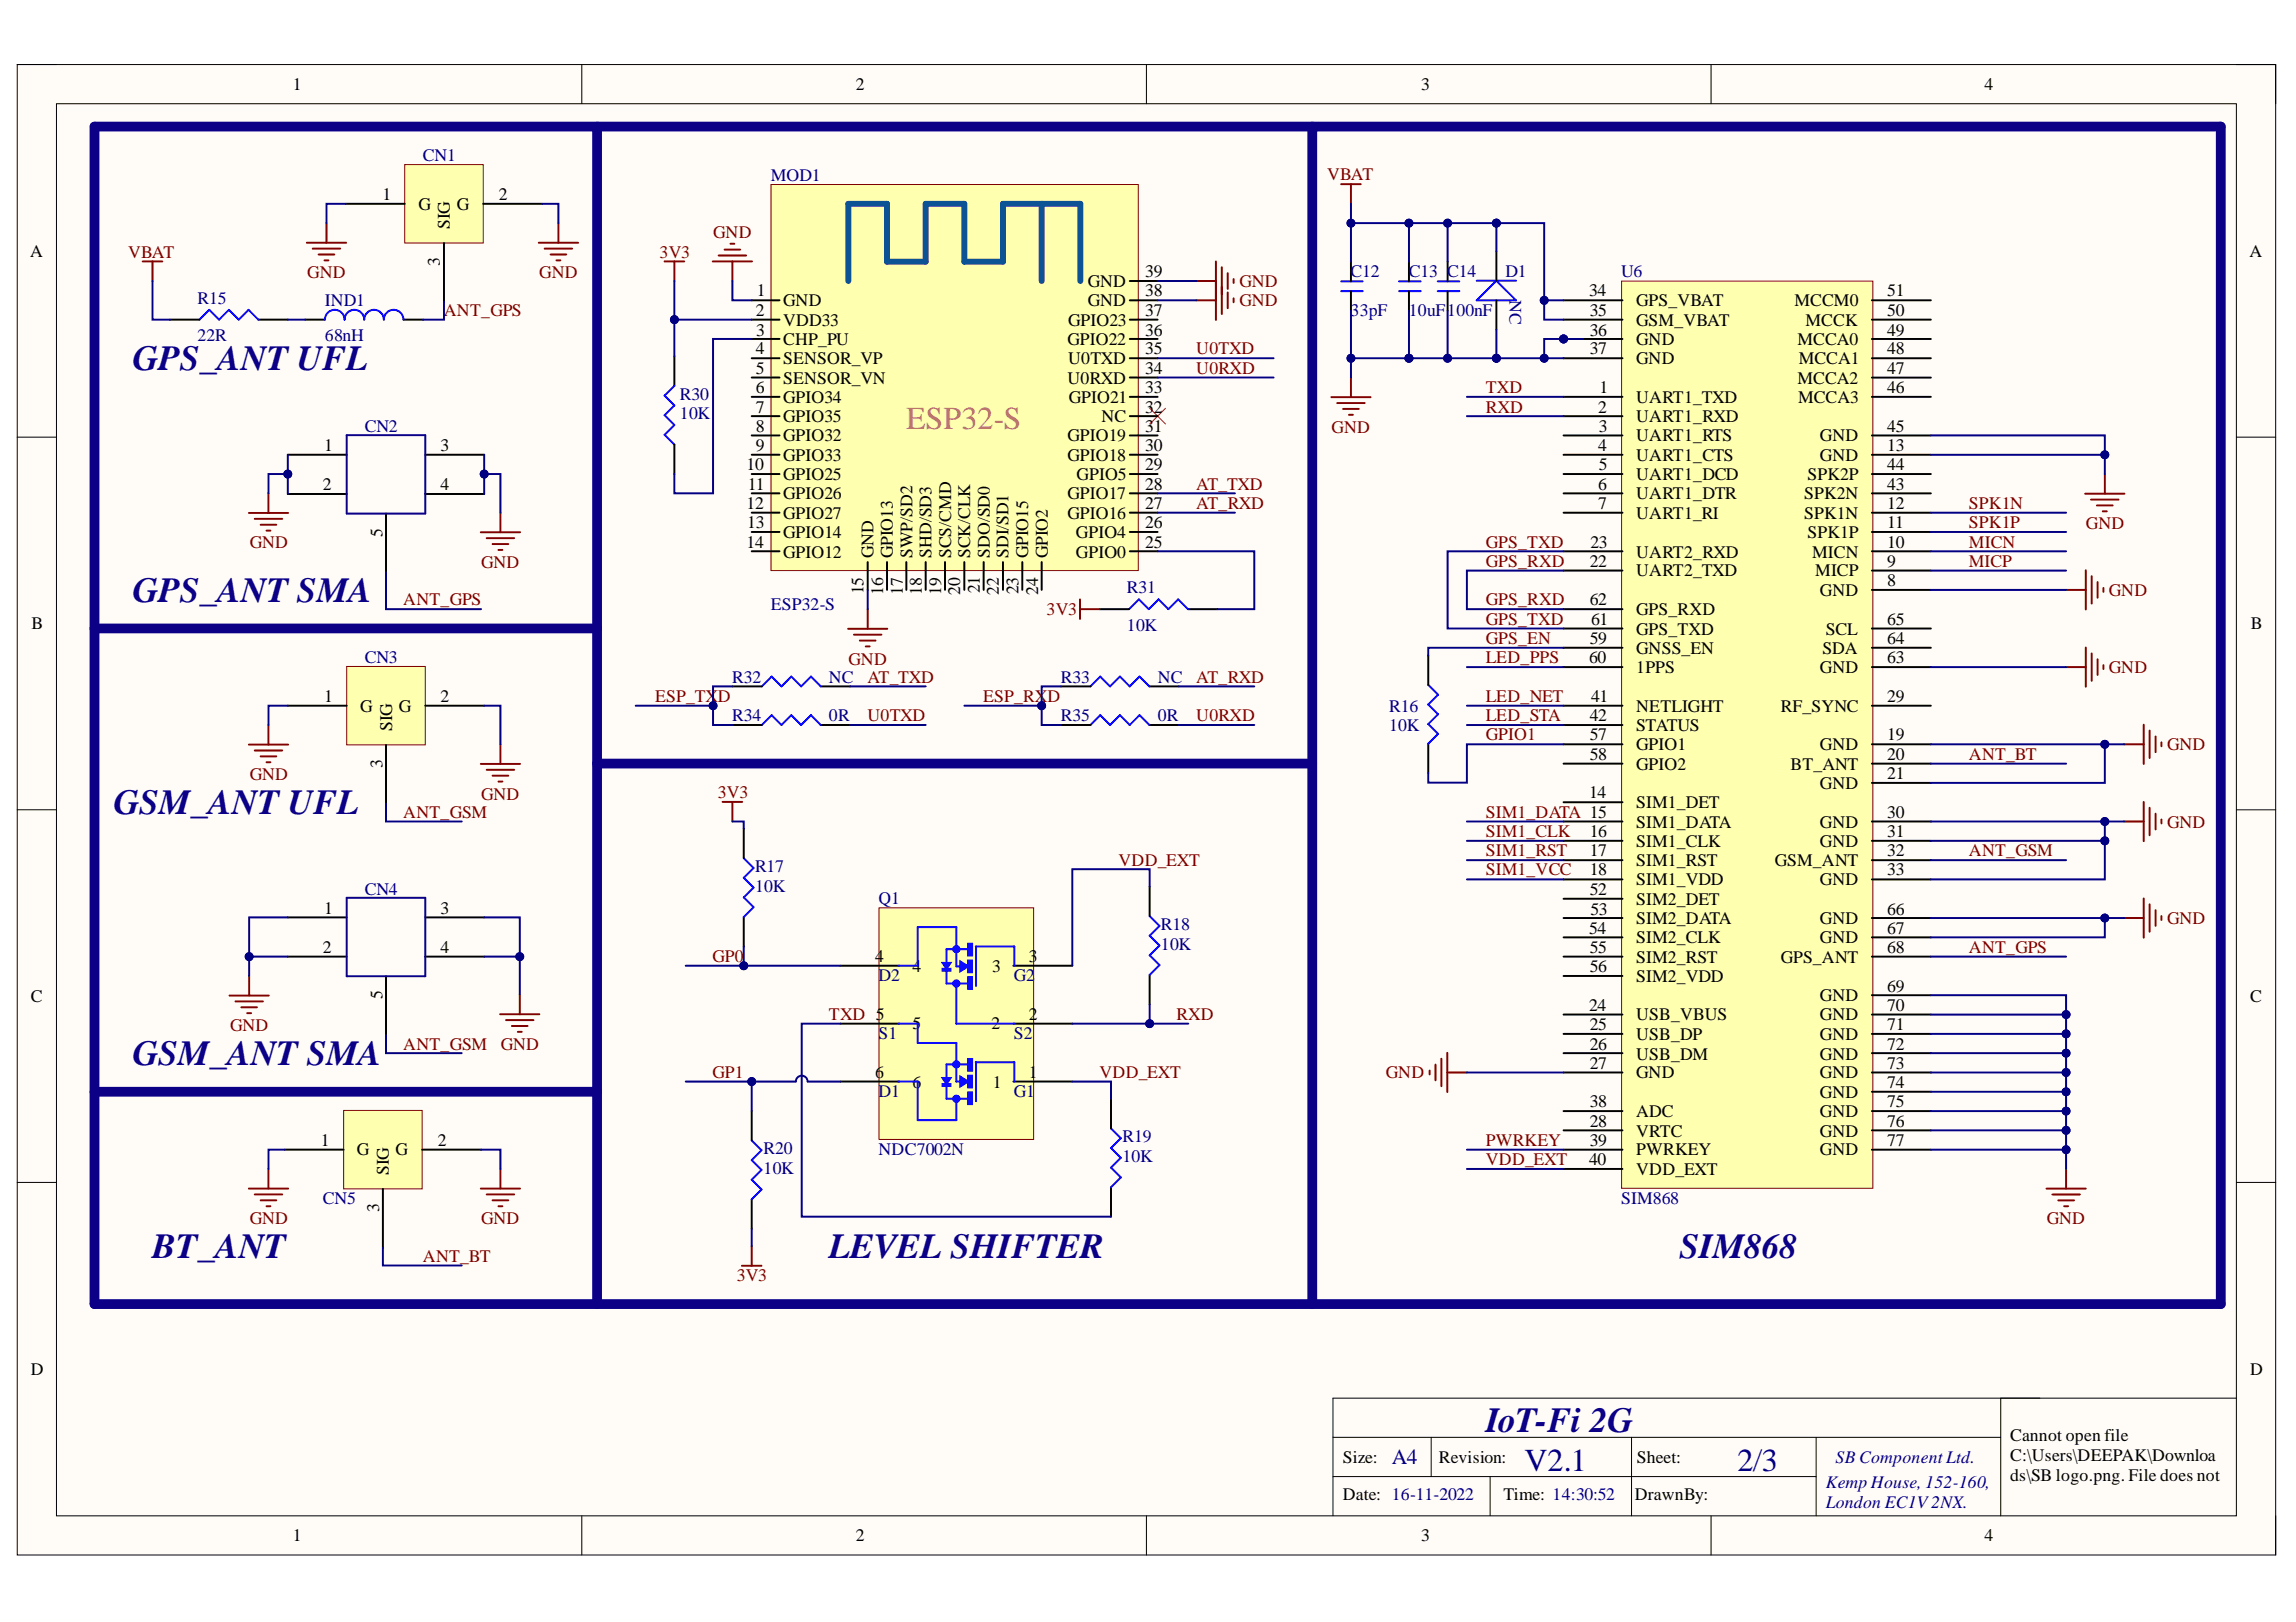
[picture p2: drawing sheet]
<svg xmlns="http://www.w3.org/2000/svg" width="297mm" height="210mm" viewBox="0 0 297 210" stroke-linecap="round" stroke-linejoin="round" font-family="sans-serif">
<defs><g id="words">
<g font-size="4.6" fill="#0c0087">
<text x="17.2" y="47.9">GPS_ANT UFL</text>
<text x="17.2" y="77.9">GPS_ANT SMA</text>
<text x="14.7" y="105.3">GSM_ANT UFL</text>
<text x="17.2" y="137.8">GSM_ANT SMA</text>
<text x="19.7" y="162.8">BT_ANT</text>
<text x="107.2" y="162.8">LEVEL SHIFTER</text>
<text x="217.3" y="162.8">SIM868</text>
<text x="192.2" y="185.3">IoT-Fi 2G</text>
</g>
<text font-size="4.1" fill="#e06666" x="117.2" y="55.5">ESP32-S</text>
<g font-size="4.1" fill="#000080">
<text x="197.2" y="190.3">V2.1</text>
<text x="224.8" y="190.3">2/3</text>
</g>
<text font-size="2.8" fill="#000080" x="180.1" y="189.5">A4</text>
<g font-size="2.3">
<text x="37.9" y="11.7">1</text>
<text x="110.7" y="11.7">2</text>
<text x="183.9" y="11.7">3</text>
<text x="256.8" y="11.7">4</text>
<text x="49.5" y="25.9">1</text>
<text x="54.1" y="27.2">G</text>
<text x="58.2" y="29.7" transform="rotate(-90 58.2 29.7)">SIG</text>
<text x="59.1" y="27.2">G</text>
<text x="64.5" y="25.9">2</text>
<text x="3.9" y="33.3">A</text>
<text x="56.9" y="34.5" transform="rotate(-90 56.9 34.5)">3</text>
<text x="148.2" y="35.9">39</text>
<text x="291" y="33.3">A</text>
<text x="97.8" y="40.9">2</text>
<text x="97.9" y="38.4">1</text>
<text x="101.3" y="39.6">GND</text>
<text x="140.7" y="39.6">GND</text>
<text x="140.7" y="37.2">GND</text>
<text x="148.2" y="40.9">37</text>
<text x="148.2" y="38.4">38</text>
<text x="205.6" y="38.4">34</text>
<text x="205.7" y="40.9">35</text>
<text x="211.7" y="39.6">GPS_VBAT</text>
<text x="232.1" y="39.6">MCCM0</text>
<text x="244.2" y="40.9">50</text>
<text x="244.2" y="38.4">51</text>
<text x="97.8" y="45.9">4</text>
<text x="97.8" y="43.4">3</text>
<text x="101.3" y="42.2">VDD33</text>
<text x="101.3" y="44.7">CHP_PU</text>
<text x="101.3" y="47.1">SENSOR_VP</text>
<text x="138.1" y="44.7">GPIO22</text>
<text x="138.2" y="47.1">U0TXD</text>
<text x="138.2" y="42.2">GPIO23</text>
<text x="148.2" y="45.9">35</text>
<text x="148.2" y="43.4">36</text>
<text x="205.7" y="43.4">36</text>
<text x="205.7" y="45.9">37</text>
<text x="211.7" y="42.2">GSM_VBAT</text>
<text x="211.7" y="44.7">GND</text>
<text x="211.7" y="47.1">GND</text>
<text x="232.6" y="44.7">MCCA0</text>
<text x="232.7" y="47.1">MCCA1</text>
<text x="233.6" y="42.2">MCCK</text>
<text x="244.2" y="45.9">48</text>
<text x="244.2" y="43.4">49</text>
<text x="97.8" y="48.4">5</text>
<text x="97.8" y="50.9">6</text>
<text x="97.8" y="53.4">7</text>
<text x="101.3" y="49.7">SENSOR_VN</text>
<text x="101.3" y="52.1">GPIO34</text>
<text x="138.1" y="49.7">U0RXD</text>
<text x="138.3" y="52.1">GPIO21</text>
<text x="148.2" y="53.4">32</text>
<text x="148.2" y="50.9">33</text>
<text x="148.2" y="48.4">34</text>
<text x="206.8" y="53.4">2</text>
<text x="206.9" y="50.9">1</text>
<text x="211.7" y="52.1">UART1_TXD</text>
<text x="232.6" y="49.7">MCCA2</text>
<text x="232.7" y="52.1">MCCA3</text>
<text x="244.2" y="50.9">46</text>
<text x="244.2" y="48.4">47</text>
<text x="41.9" y="58.4">1</text>
<text x="57" y="58.4">3</text>
<text x="97.8" y="55.8">8</text>
<text x="97.8" y="58.4">9</text>
<text x="101.3" y="54.7">GPIO35</text>
<text x="101.3" y="57.1">GPIO32</text>
<text x="101.3" y="59.6">GPIO33</text>
<text x="138.1" y="59.6">GPIO18</text>
<text x="138.1" y="57.1">GPIO19</text>
<text x="142.5" y="54.7">NC</text>
<text x="148.2" y="58.4">30</text>
<text x="148.2" y="55.8">31</text>
<text x="206.8" y="58.4">4</text>
<text x="206.9" y="55.8">3</text>
<text x="211.7" y="54.7">UART1_RXD</text>
<text x="211.7" y="57.1">UART1_RTS</text>
<text x="211.7" y="59.6">UART1_CTS</text>
<text x="235.4" y="57.1">GND</text>
<text x="235.4" y="59.6">GND</text>
<text x="244.2" y="55.8">45</text>
<text x="244.2" y="58.4">13</text>
<text x="41.8" y="63.4">2</text>
<text x="57" y="63.4">4</text>
<text x="96.6" y="60.8">10</text>
<text x="96.6" y="65.9">12</text>
<text x="96.7" y="63.4">11</text>
<text x="101.3" y="62.2">GPIO25</text>
<text x="101.3" y="64.6">GPIO26</text>
<text x="138.1" y="64.6">GPIO17</text>
<text x="139.3" y="62.2">GPIO5</text>
<text x="148.2" y="65.9">27</text>
<text x="148.2" y="63.4">28</text>
<text x="148.2" y="60.8">29</text>
<text x="206.8" y="63.4">6</text>
<text x="206.8" y="65.9">7</text>
<text x="206.9" y="60.8">5</text>
<text x="211.7" y="62.2">UART1_DCD</text>
<text x="211.7" y="64.6">UART1_DTR</text>
<text x="233.4" y="64.6">SPK2N</text>
<text x="233.8" y="62.2">SPK2P</text>
<text x="244.2" y="65.9">12</text>
<text x="244.2" y="63.4">43</text>
<text x="244.2" y="60.8">44</text>
<text x="49.5" y="69.4" transform="rotate(-90 49.5 69.4)">5</text>
<text x="96.6" y="70.9">14</text>
<text x="96.7" y="68.3">13</text>
<text x="101.3" y="67.2">GPIO27</text>
<text x="101.3" y="69.6">GPIO14</text>
<text x="138.1" y="67.2">GPIO16</text>
<text x="139.2" y="69.6">GPIO4</text>
<text x="148.2" y="70.9">25</text>
<text x="148.2" y="68.3">26</text>
<text x="205.8" y="70.9">23</text>
<text x="211.7" y="67.2">UART1_RI</text>
<text x="233.4" y="67.2">SPK1N</text>
<text x="233.8" y="69.6">SPK1P</text>
<text x="244.2" y="70.9">10</text>
<text x="244.2" y="68.3">11</text>
<text x="101.3" y="72.1">GPIO12</text>
<text x="111.7" y="76.9" transform="rotate(-90 111.7 76.9)">15</text>
<text x="113" y="72.2" transform="rotate(-90 113 72.2)">GND</text>
<text x="114.3" y="77" transform="rotate(-90 114.3 77)">16</text>
<text x="115.5" y="72.2" transform="rotate(-90 115.5 72.2)">GPIO13</text>
<text x="116.8" y="77" transform="rotate(-90 116.8 77)">17</text>
<text x="118.1" y="72.2" transform="rotate(-90 118.1 72.2)">SWP/SD2</text>
<text x="119.2" y="77" transform="rotate(-90 119.2 77)">18</text>
<text x="120.5" y="72.2" transform="rotate(-90 120.5 72.2)">SHD/SD3</text>
<text x="121.8" y="77" transform="rotate(-90 121.8 77)">19</text>
<text x="123" y="72.2" transform="rotate(-90 123 72.2)">SCS/CMD</text>
<text x="124.2" y="77" transform="rotate(-90 124.2 77)">20</text>
<text x="125.5" y="72.2" transform="rotate(-90 125.5 72.2)">SCK/CLK</text>
<text x="126.8" y="76.8" transform="rotate(-90 126.8 76.8)">21</text>
<text x="128" y="72.2" transform="rotate(-90 128 72.2)">SDO/SD0</text>
<text x="129.2" y="77" transform="rotate(-90 129.2 77)">22</text>
<text x="130.5" y="72.2" transform="rotate(-90 130.5 72.2)">SDI/SD1</text>
<text x="131.8" y="76.9" transform="rotate(-90 131.8 76.9)">23</text>
<text x="133" y="72.2" transform="rotate(-90 133 72.2)">GPIO15</text>
<text x="134.3" y="77" transform="rotate(-90 134.3 77)">24</text>
<text x="135.6" y="72.2" transform="rotate(-90 135.6 72.2)">GPIO2</text>
<text x="139.2" y="72.1">GPIO0</text>
<text x="205.7" y="73.3">22</text>
<text x="211.7" y="74.6">UART2_TXD</text>
<text x="211.7" y="72.1">UART2_RXD</text>
<text x="234.4" y="72.1">MICN</text>
<text x="234.9" y="74.6">MICP</text>
<text x="235.4" y="77.1">GND</text>
<text x="244.2" y="75.9">8</text>
<text x="244.2" y="73.3">9</text>
<text x="4.1" y="81.4">B</text>
<text x="205.7" y="83.4">59</text>
<text x="205.7" y="78.3">62</text>
<text x="205.8" y="80.8">61</text>
<text x="211.7" y="82.1">GPS_TXD</text>
<text x="211.7" y="79.6">GPS_RXD</text>
<text x="236.2" y="82.1">SCL</text>
<text x="244.2" y="83.4">64</text>
<text x="244.2" y="80.8">65</text>
<text x="291.2" y="81.4">B</text>
<text x="205.6" y="85.8">60</text>
<text x="211.7" y="84.7">GNSS_EN</text>
<text x="211.7" y="87.1">1PPS</text>
<text x="235.4" y="87.1">GND</text>
<text x="235.8" y="84.7">SDA</text>
<text x="244.2" y="85.8">63</text>
<text x="41.9" y="90.8">1</text>
<text x="46.6" y="92.1">G</text>
<text x="50.7" y="94.6" transform="rotate(-90 50.7 94.6)">SIG</text>
<text x="51.6" y="92.1">G</text>
<text x="57" y="90.8">2</text>
<text x="205.7" y="93.4">42</text>
<text x="205.7" y="95.8">57</text>
<text x="205.8" y="90.8">41</text>
<text x="211.7" y="92.1">NETLIGHT</text>
<text x="211.7" y="94.6">STATUS</text>
<text x="230.4" y="92.1">RF_SYNC</text>
<text x="244.2" y="90.8">29</text>
<text x="244.2" y="95.8">19</text>
<text x="49.5" y="99.4" transform="rotate(-90 49.5 99.4)">3</text>
<text x="205.7" y="98.3">58</text>
<text x="211.7" y="97.1">GPIO1</text>
<text x="211.7" y="99.6">GPIO2</text>
<text x="231.6" y="99.6">BT_ANT</text>
<text x="235.4" y="97.1">GND</text>
<text x="244.2" y="98.3">20</text>
<text x="244.2" y="100.9">21</text>
<text x="205.6" y="103.3">14</text>
<text x="211.7" y="104.6">SIM1_DET</text>
<text x="211.7" y="107.1">SIM1_DATA</text>
<text x="235.4" y="107.1">GND</text>
<text x="235.4" y="102.1">GND</text>
<text x="244.2" y="105.9">30</text>
<text x="205.7" y="108.3">16</text>
<text x="205.7" y="110.8">17</text>
<text x="205.7" y="113.3">18</text>
<text x="211.7" y="109.6">SIM1_CLK</text>
<text x="211.7" y="112.1">SIM1_RST</text>
<text x="229.6" y="112.1">GSM_ANT</text>
<text x="235.4" y="109.6">GND</text>
<text x="244.2" y="108.3">31</text>
<text x="244.2" y="110.8">32</text>
<text x="244.2" y="113.3">33</text>
<text x="41.9" y="118.3">1</text>
<text x="57" y="118.3">3</text>
<text x="205.7" y="115.8">52</text>
<text x="205.8" y="118.4">53</text>
<text x="211.7" y="114.6">SIM1_VDD</text>
<text x="211.7" y="117.1">SIM2_DET</text>
<text x="211.7" y="119.6">SIM2_DATA</text>
<text x="235.4" y="114.6">GND</text>
<text x="235.4" y="119.6">GND</text>
<text x="244.2" y="118.4">66</text>
<text x="41.8" y="123.3">2</text>
<text x="57" y="123.3">4</text>
<text x="113.2" y="124.5">4</text>
<text x="118.1" y="125.8">4</text>
<text x="128.4" y="125.8">3</text>
<text x="133.1" y="124.5">3</text>
<text x="205.6" y="120.8">54</text>
<text x="205.7" y="123.3">55</text>
<text x="205.7" y="125.8">56</text>
<text x="211.7" y="122.1">SIM2_CLK</text>
<text x="211.7" y="124.6">SIM2_RST</text>
<text x="230.4" y="124.6">GPS_ANT</text>
<text x="235.4" y="122.1">GND</text>
<text x="244.2" y="120.8">67</text>
<text x="244.2" y="123.3">68</text>
<text x="4" y="129.7">C</text>
<text x="49.5" y="129.3" transform="rotate(-90 49.5 129.3)">5</text>
<text x="133.1" y="132">2</text>
<text x="205.6" y="130.8">24</text>
<text x="211.7" y="127.1">SIM2_VDD</text>
<text x="235.4" y="129.6">GND</text>
<text x="244.2" y="128.3">69</text>
<text x="244.2" y="130.8">70</text>
<text x="291.1" y="129.7">C</text>
<text x="118.1" y="133.2">5</text>
<text x="128.3" y="133.2">2</text>
<text x="205.7" y="133.3">25</text>
<text x="205.7" y="135.8">26</text>
<text x="211.7" y="132">USB_VBUS</text>
<text x="211.7" y="134.6">USB_DP</text>
<text x="211.7" y="137.1">USB_DM</text>
<text x="235.4" y="132">GND</text>
<text x="235.4" y="134.6">GND</text>
<text x="235.4" y="137.1">GND</text>
<text x="244.2" y="133.3">71</text>
<text x="244.2" y="135.8">72</text>
<text x="113.2" y="139.5">6</text>
<text x="118.1" y="140.7">6</text>
<text x="128.5" y="140.7">1</text>
<text x="133.1" y="139.5">1</text>
<text x="205.7" y="138.3">27</text>
<text x="205.7" y="143.3">38</text>
<text x="211.7" y="139.6">GND</text>
<text x="235.4" y="139.6">GND</text>
<text x="235.4" y="142.1">GND</text>
<text x="244.2" y="138.3">73</text>
<text x="244.2" y="140.8">74</text>
<text x="244.2" y="143.3">75</text>
<text x="41.5" y="148.3">1</text>
<text x="46.2" y="149.5">G</text>
<text x="51.2" y="149.5">G</text>
<text x="56.7" y="148.3">2</text>
<text x="205.7" y="145.8">28</text>
<text x="205.7" y="148.3">39</text>
<text x="211.7" y="147.1">VRTC</text>
<text x="211.7" y="144.5">ADC</text>
<text x="211.7" y="149.5">PWRKEY</text>
<text x="235.4" y="144.5">GND</text>
<text x="235.4" y="147.1">GND</text>
<text x="235.4" y="149.5">GND</text>
<text x="244.2" y="145.8">76</text>
<text x="244.2" y="148.3">77</text>
<text x="50.3" y="152.1" transform="rotate(-90 50.3 152.1)">SIG</text>
<text x="205.6" y="150.8">40</text>
<text x="211.7" y="152.1">VDD_EXT</text>
<text x="49.1" y="156.8" transform="rotate(-90 49.1 156.8)">3</text>
<text x="4" y="177.9">D</text>
<text x="291.1" y="177.9">D</text>
<text x="173.7" y="189.3">Size:</text>
<text x="186.1" y="189.3">Revision:</text>
<text x="211.8" y="189.3">Sheet:</text>
<text x="260.1" y="186.5">Cannot open file</text>
<text x="260.1" y="189.1">C:\Users\DEEPAK\Downloa</text>
<text x="260.1" y="191.6">ds\SB logo.png. File does not</text>
<text x="173.7" y="194.1">Date: 16-11-2022</text>
<text x="194.5" y="194.1">Time: 14:30:52</text>
<text x="211.5" y="194.1">DrawnBy:</text>
<text x="37.9" y="199.5">1</text>
<text x="110.7" y="199.5">2</text>
<text x="183.9" y="199.5">3</text>
<text x="256.8" y="199.5">4</text>
</g>
<g font-size="2.3" fill="#000080">
<text x="54.7" y="20.9">CN1</text>
<text x="99.7" y="23.4">MOD1</text>
<text x="174.7" y="35.9">C12</text>
<text x="182.2" y="35.9">C13 C14</text>
<text x="194.8" y="35.9">D1</text>
<text x="209.7" y="35.9">U6</text>
<text x="25.5" y="39.4">R15</text>
<text x="42" y="39.6">IND1</text>
<text x="174.7" y="40.9">33pF</text>
<text x="182.2" y="40.9">10uF100nF</text>
<text x="195.3" y="38.9" transform="rotate(90 195.3 38.9)">NC</text>
<text x="25.5" y="44.2">22R</text>
<text x="42" y="44.2">68nH</text>
<text x="88" y="51.7">R30</text>
<text x="47.2" y="55.8">CN2</text>
<text x="88" y="54.2">10K</text>
<text x="145.8" y="76.8">R31</text>
<text x="99.7" y="78.9">ESP32-S</text>
<text x="145.8" y="81.7">10K</text>
<text x="47.2" y="85.8">CN3</text>
<text x="94.7" y="88.4">R32</text>
<text x="107.2" y="88.4">NC</text>
<text x="137.3" y="88.4">R33</text>
<text x="149.8" y="88.4">NC</text>
<text x="94.7" y="93.4">R34</text>
<text x="107.2" y="93.4">0R</text>
<text x="137.3" y="93.4">R35</text>
<text x="149.8" y="93.4">0R</text>
<text x="179.7" y="92.1">R16</text>
<text x="179.7" y="94.5">10K</text>
<text x="97.7" y="112.9">R17</text>
<text x="47.2" y="115.8">CN4</text>
<text x="97.7" y="115.4">10K</text>
<text x="113.7" y="117">Q1</text>
<text x="150.2" y="120.4">R18</text>
<text x="150.2" y="122.9">10K</text>
<text x="113.7" y="127">D2</text>
<text x="131.2" y="127">G2</text>
<text x="113.7" y="134.5">S1</text>
<text x="131.2" y="134.5">S2</text>
<text x="113.7" y="142">D1</text>
<text x="131.2" y="142">G1</text>
<text x="98.8" y="149.4">R20</text>
<text x="113.7" y="149.5">NDC7002N</text>
<text x="145.2" y="147.8">R19</text>
<text x="41.8" y="155.8">CN5</text>
<text x="98.8" y="151.9">10K</text>
<text x="145.2" y="150.4">10K</text>
<text x="209.7" y="155.9">SIM868</text>
<text x="237.5" y="189.3">SB Component Ltd.</text>
<text x="236.2" y="192.6">KempHouse, 152-160,</text>
<text x="236.2" y="195.2">London EC1V2NX.</text>
</g>
<g font-size="2.3" fill="#800000">
<text x="171.7" y="23.3">VBAT</text>
<text x="16.6" y="33.4">VBAT</text>
<text x="39.7" y="36">GND</text>
<text x="69.8" y="36">GND</text>
<text x="85.3" y="33.4">3V3</text>
<text x="92.3" y="30.8">GND</text>
<text x="57.4" y="40.9">ANT_GPS</text>
<text x="160.3" y="39.6">GND</text>
<text x="160.3" y="37.2">GND</text>
<text x="154.8" y="45.9">U0TXD</text>
<text x="154.8" y="48.4">U0RXD</text>
<text x="192.2" y="50.9">TXD</text>
<text x="192.2" y="53.4">RXD</text>
<text x="172.3" y="56">GND</text>
<text x="154.8" y="63.4">AT_TXD</text>
<text x="154.8" y="65.9">AT_RXD</text>
<text x="254.7" y="65.9">SPK1N</text>
<text x="32.3" y="71">GND</text>
<text x="192.2" y="70.9">GPS_TXD</text>
<text x="254.7" y="68.3">SPK1P</text>
<text x="254.7" y="70.9">MICN</text>
<text x="269.9" y="68.5">GND</text>
<text x="62.2" y="73.5">GND</text>
<text x="192.2" y="73.3">GPS_RXD</text>
<text x="254.7" y="73.3">MICP</text>
<text x="272.8" y="77.1">GND</text>
<text x="52.2" y="78.3">ANT_GPS</text>
<text x="135.4" y="79.6">3V3</text>
<text x="192.2" y="78.3">GPS_RXD</text>
<text x="192.2" y="80.8">GPS_TXD</text>
<text x="192.2" y="83.4">GPS_EN</text>
<text x="109.8" y="86">GND</text>
<text x="112.2" y="88.4">AT_TXD</text>
<text x="154.8" y="88.4">AT_RXD</text>
<text x="192.2" y="85.8">LED_PPS</text>
<text x="272.8" y="87.1">GND</text>
<text x="84.7" y="90.8">ESP_TX</text>
<text x="92.9" y="90.8">D</text>
<text x="112.2" y="93.4">U0TXD</text>
<text x="127.2" y="90.8">ESP_RXD</text>
<text x="154.8" y="93.4">U0RXD</text>
<text x="192.2" y="90.8">LED_NET</text>
<text x="192.2" y="93.4">LED_STA</text>
<text x="192.2" y="95.8">GPIO1</text>
<text x="32.3" y="101">GND</text>
<text x="254.7" y="98.3">ANT_BT</text>
<text x="280.4" y="97.1">GND</text>
<text x="52.2" y="105.9">ANT_GSM</text>
<text x="62.2" y="103.5">GND</text>
<text x="92.9" y="103.3">3V3</text>
<text x="192.2" y="105.9">SIM1_DATA 15</text>
<text x="280.4" y="107.1">GND</text>
<text x="144.7" y="112">VDD_EXT</text>
<text x="192.2" y="108.3">SIM1_CLK</text>
<text x="192.2" y="110.8">SIM1_RST</text>
<text x="192.2" y="113.3">SIM1_VCC</text>
<text x="254.7" y="110.8">ANT_GSM</text>
<text x="280.4" y="119.6">GND</text>
<text x="92.2" y="124.5">GP0</text>
<text x="254.7" y="123.3">ANT_GPS</text>
<text x="107.2" y="132">TXD 5</text>
<text x="152.2" y="132">RXD</text>
<text x="29.8" y="133.4">GND</text>
<text x="52.2" y="135.8">ANT_GSM</text>
<text x="64.8" y="135.8">GND</text>
<text x="92.2" y="139.5">GP1</text>
<text x="142.2" y="139.5">VDD_EXT</text>
<text x="179.3" y="139.6">GND</text>
<text x="192.2" y="148.3">PWRKEY</text>
<text x="192.2" y="150.8">VDD_EXT</text>
<text x="32.3" y="158.4">GND</text>
<text x="62.2" y="158.4">GND</text>
<text x="264.8" y="158.4">GND</text>
<text x="54.7" y="163.3">ANT_BT</text>
<text x="95.3" y="165.8">3V3</text>
</g>
</g></defs>
<path d="M2.2 8.4h292.2v192.8h-292.2z" fill-rule="evenodd" fill="#fffcf8"/>
<path d="M2.2 8.4h292.2v192.8h-292.2z" fill="none" stroke="#000" stroke-width=".13"/>
<path d="M7.3 13.4h282v182.8h-282z" fill-rule="evenodd" fill="#fffcf8"/>
<g fill="none" stroke="#000" stroke-width=".13">
<path d="M2.2 8.3h5.1M7.3 13.4h282v182.8h-282zM75.3 8.3v5.1M148.3 8.3v5.1M221.4 8.4v5M289.3 8.4h5.1v5M2.2 56.6h5.1M289.3 56.6h5.1M2.2 104.8h5.1M289.3 104.8h5.1M2.2 153h5.1M289.3 153h5.1"/>
<path d="M75.3 196.2v5M148.3 196.2v5M172.4 186h86.4M172.4 191.1h62.6M185.2 186v5.1M192.8 191.1v5.1M211.1 186v10.2M221.4 196.2v5M235 186v10.2M258.8 180.9v15.3M289.3 180.9h-116.9v15.3M294.4 196.2v5"/>
</g>
<circle cx="202.3" cy="43.9" r=".51" fill="#000080"/>
<circle cx="202.3" cy="43.9" r=".51" fill="none" stroke="#000080" stroke-width=".13"/>
<path d="M209.8 36.4h32.5v117.4h-32.5z" fill-rule="evenodd" fill="#ffffb0"/>
<path d="M209.8 36.4h32.5v117.4h-32.5z" fill="none" stroke="#800000" stroke-width=".13"/>
<g fill="none" stroke="#000" stroke-width=".25">
<path d="M202.3 38.9h7.6M242.2 38.9h7.6M202.3 43.9h7.6M202.3 41.4h7.6M242.2 56.4h7.6M242.2 51.4h7.6M242.2 48.9h7.6M242.2 46.4h7.6M242.2 43.9h7.6M242.2 41.4h7.6M202.3 73.8h7.6M202.3 71.3h7.6"/>
<path d="M242.2 76.3h7.6M242.2 73.8h7.6M242.2 71.3h7.6M242.2 68.8h7.6M242.2 66.4h7.6M242.2 63.8h7.6M242.2 61.3h7.6M242.2 91.3h7.6M242.2 86.3h7.6M242.2 83.8h7.6M242.2 81.3h7.6M202.3 103.8h7.6"/>
<path d="M202.3 106.3h7.6M202.3 108.8h7.6M202.3 111.3h7.6M202.3 113.8h7.6M202.3 116.3h7.6M202.3 118.8h7.6M242.2 106.3h7.6M242.2 108.8h7.6M242.2 111.3h7.6M242.2 113.8h7.6M242.2 118.8h7.6M202.3 131.3h7.6"/>
<path d="M202.3 133.8h7.6M202.3 136.3h7.6M202.3 138.8h7.6M202.3 121.3h7.6M202.3 123.8h7.6M202.3 126.3h7.6M242.2 121.3h7.6M242.2 123.8h7.6"/>
</g>
<circle cx="202.3" cy="43.9" r=".51" fill="#000080"/>
<circle cx="202.3" cy="43.9" r=".51" fill="none" stroke="#000080" stroke-width=".13"/>
<g fill="none" stroke="#000" stroke-width=".25">
<path d="M174.8 33.9v2.5M174.8 37.7v2.5M182.3 33.9v2.5M182.3 37.7v2.5M187.3 33.9v2.5M187.3 37.7v2.5M193.6 32.5v3.8M193.6 38.9v3.8M202.3 46.4h7.6M202.3 51.4h7.6M202.3 53.9h7.6M202.3 56.4h7.6"/>
<path d="M202.3 58.9h7.6M242.2 58.9h7.6M202.3 61.3h7.6M202.3 63.8h7.6M202.3 66.4h7.6M202.3 78.8h7.6M184.8 84.8v3.8M184.8 96.2v3.8M202.3 83.8h7.6M202.3 86.3h7.6M202.3 81.3h7.6M202.3 91.3h7.6"/>
<path d="M202.3 93.8h7.6M202.3 96.3h7.6M202.3 98.8h7.6M242.2 96.3h7.6M242.2 98.8h7.6M242.2 101.3h7.6M242.2 128.8h7.6M242.2 131.3h7.6M242.2 133.8h7.6M242.2 136.3h7.6M242.2 138.8h7.6M202.3 146.3h7.6"/>
<path d="M202.3 143.8h7.6M202.3 148.8h7.6M202.3 151.3h7.6M242.2 146.3h7.6M242.2 143.8h7.6M242.2 148.8h7.6M242.2 141.3h7.6"/>
</g>
<g fill="none" stroke="#800000" stroke-width=".25">
<path d="M173.5 23.8h2.5M174.8 23.8v2.6M172.2 51.4h5.1M173 52.2h3.6M173.8 52.9h2M174.5 53.7h.5M174.8 48.9v2.5M267.3 76.3h2.5M269.8 63.9h5M269.8 73.8v5.1M270.5 64.7h3.6M270.6 74.6v3.5"/>
<path d="M271.3 65.4h2M271.4 75.3v2.1M272 66.2h.6M272.1 76.1v.5M272.3 61.3v2.6M267.3 86.3h2.5M269.8 83.8v5.1M270.6 84.6v3.5M271.4 85.3v2M272.1 86.1v.5M274.8 96.3h2.5M277.3 93.8v5.1"/>
<path d="M278.1 94.5v3.6M278.9 95.3v2M279.6 96.1v.5M274.8 106.3h2.5M274.8 118.8h2.5M277.3 103.8v5.1M277.3 116.3v5M278.1 104.5v3.6M278.1 117v3.6M278.9 105.3v2M278.9 117.8v2M279.6 106.1v.5"/>
<path d="M279.6 118.5v.6M185 138.5v.5M185.7 137.8v2M186.5 137v3.6M187.2 136.2v5.1M187.2 138.8h2.6M264.8 153.8h5M265.5 154.6h3.6M266.3 155.3h2M267 156.1h.5M267.3 151.3v2.5"/>
</g>
<path d="M173.5 37.7h2.8M173.5 36.4h2.8M181 37.7h2.8M181 36.4h2.8M186 37.7h2.8M186 36.4h2.8M191 38.9l2.6-2.6 2.5 2.6zM191 36.3h5.1M184.8 88.6l1.2 1.3-1.2 1.3 1.2 1.2-1.2 1.3 1.2 1.3-1.2 1.2" fill="none" stroke="#00f" stroke-width=".25"/>
<path d="M113.7 117.5h20v30h-20z" fill-rule="evenodd" fill="#ffffb0"/>
<path d="M113.7 117.5h20v30h-20z" fill="none" stroke="#800000" stroke-width=".13"/>
<path d="M125.2 141.4h.6v1.5h-.6z" fill-rule="evenodd" fill="#00f"/>
<path d="M125.2 141.4h.6v1.5h-.6z" fill="none" stroke="#00f" stroke-width=".25"/>
<path d="M125.2 139.2h.6v1.5h-.6z" fill-rule="evenodd" fill="#00f"/>
<path d="M125.2 139.2h.6v1.5h-.6z" fill="none" stroke="#00f" stroke-width=".25"/>
<path d="M125.2 137h.6v1.6h-.6z" fill-rule="evenodd" fill="#00f"/>
<path d="M125.2 137h.6v1.6h-.6z" fill="none" stroke="#00f" stroke-width=".25"/>
<path d="M121.9 140.3h1.1v.2h-1.1z" fill-rule="evenodd" fill="#00f"/>
<path d="M123.7 137.4v2.6h.5M125.3 137.7h-2.8v4.5h2.8M126.3 137.4v5.1M121.9 140.3h1.1v.2h-1.1zM123.7 142.2v.3" fill="none" stroke="#00f" stroke-width=".25"/>
<path d="M124.2 139.3l1 .7-1 .6z" fill="#00f"/>
<path d="M124.2 139.3l1 .7-1 .6z" fill="none" stroke="#00f" stroke-width=".25"/>
<path d="M121.9 139.5h1.1l-.5 .8z" fill="#00f"/>
<path d="M121.9 139.5h1.1l-.5 .8z" fill="none" stroke="#00f" stroke-width=".25"/>
<g fill="none" stroke="#00f" stroke-width=".76">
<circle cx="123.7" cy="137.7" r=".13"/>
<circle cx="123.7" cy="142.2" r=".13"/>
</g>
<path d="M125.2 126.5h.6v1.5h-.6z" fill-rule="evenodd" fill="#00f"/>
<path d="M125.2 126.5h.6v1.5h-.6z" fill="none" stroke="#00f" stroke-width=".25"/>
<path d="M125.2 124.3h.6v1.5h-.6z" fill-rule="evenodd" fill="#00f"/>
<path d="M125.2 124.3h.6v1.5h-.6z" fill="none" stroke="#00f" stroke-width=".25"/>
<path d="M125.2 122.1h.6v1.6h-.6z" fill-rule="evenodd" fill="#00f"/>
<path d="M125.2 122.1h.6v1.6h-.6z" fill="none" stroke="#00f" stroke-width=".25"/>
<path d="M121.9 125.4h1.1v.2h-1.1z" fill-rule="evenodd" fill="#00f"/>
<path d="M121.9 125.4h1.1v.2h-1.1zM123.7 122.5v2.6h.5M123.7 127.3v.3M125.3 122.8h-2.8v4.5h2.8M126.3 122.5v5.1" fill="none" stroke="#00f" stroke-width=".25"/>
<path d="M124.2 124.4l1 .7-1 .6z" fill="#00f"/>
<path d="M124.2 124.4l1 .7-1 .6z" fill="none" stroke="#00f" stroke-width=".25"/>
<path d="M121.9 124.6h1.1l-.5 .8z" fill="#00f"/>
<path d="M96.2 111.1l1.3 1.2-1.3 1.3 1.3 1.3-1.3 1.2 1.3 1.3-1.3 1.3M148.7 118.6l1.3 1.2-1.3 1.3 1.3 1.3-1.3 1.2 1.3 1.3-1.3 1.3M116.2 140h2.5v5h5v-2.5M116.2 132.5h2.5v2.5h5v2.5M121.9 124.6h1.1l-.5 .8zM123.7 122.5v-2.5h-5v5h-2.5M123.7 127.5v5h7.5M126.2 137.5h5v2.5M126.2 122.5h5v2.5M97.3 147.6l1.2 1.3-1.2 1.2 1.2 1.3-1.2 1.3 1.2 1.2-1.2 1.3M143.7 146l1.3 1.3-1.3 1.3 1.3 1.2-1.3 1.3 1.3 1.3-1.3 1.2" fill="none" stroke="#00f" stroke-width=".25"/>
<g fill="none" stroke="#00f" stroke-width=".76">
<circle cx="123.7" cy="122.8" r=".13"/>
<circle cx="123.7" cy="127.3" r=".13"/>
</g>
<g fill="none" stroke="#000" stroke-width=".25">
<path d="M96.2 107.2v3.9M96.2 118.7v3.8M148.7 114.7v3.9M108.7 125h7.6M108.7 132.5h7.6M108.7 140h7.6M131.1 125h7.6M131.1 132.5h7.6M131.1 140h7.6M148.7 126.2v3.8M97.3 143.8v3.8M97.3 155.2v3.8"/>
<path d="M143.7 142.2v3.8M143.7 153.6v3.9"/>
</g>
<path d="M93.5 103.8h2.5M94.8 103.8v2.5M96 163.8h2.5M97.3 161.3v2.5" fill="none" stroke="#800000" stroke-width=".25"/>
<path d="M12.2 16.4h275.1v152.4h-275.1z" fill="none" stroke="#0c0087" stroke-width="1.3"/>
<path d="M52.4 21.3h10.1v10.1h-10.1z" fill-rule="evenodd" fill="#ffffb0"/>
<path d="M52.4 21.3h10.1v10.1h-10.1z" fill="none" stroke="#800000" stroke-width=".13"/>
<g fill="none" stroke="#000" stroke-width=".25">
<path d="M44.7 26.4h7.7M57.4 31.4v7.7M62.5 26.4h7.6M22 41.4h3.8M33.4 41.4h3.8M37.2 58.8h7.7M39.5 41.4h2.5M52.2 41.4h2.5M55 58.8h7.6M37.2 63.9h7.7M49.9 66.5v7.6M55 63.9h7.6"/>
<path d="M37.2 118.7h7.7M55 118.7h7.6M37.2 123.8h7.7M49.9 126.3v7.6M55 123.8h7.6"/>
</g>
<g fill="none" stroke="#800000" stroke-width=".25">
<path d="M18.5 33.8h2.5M19.7 33.8v2.6M39.7 31.4h5.1M40.5 32.2h3.5M41.2 32.9h2.1M42 33.7h.5M42.2 28.9v2.5M69.7 31.4h5.1M70.5 32.2h3.5M71.2 32.9h2.1M72 33.7h.5M72.2 28.9v2.5"/>
<path d="M32.2 66.4h5.1M33 67.1h3.5M33.7 67.9h2M34.5 68.7h.5M34.7 63.8v2.6M62.2 68.9h5.1M63 69.6h3.5M63.7 70.4h2.1M64.5 71.2h.5M64.7 66.3v2.6M29.7 128.8h5.1M30.5 129.6h3.5"/>
<path d="M31.2 130.4h2M32 131.1h.5M32.2 126.3v2.5M64.7 131.3h5.1M65.5 132h3.5M66.2 132.8h2.1M67 133.5h.5M67.2 128.7v2.6"/>
</g>
<path d="M25.8 41.4l1.3-1.3 1.2 1.3 1.3-1.3 1.3 1.3 1.3-1.3 1.2 1.3M42 41.4a1.27 1.27 0 0 1 1.3-1.3 1.27 1.27 0 0 1 1.3 1.3 1.27 1.27 0 0 1 1.2-1.3 1.27 1.27 0 0 1 1.3 1.3 1.27 1.27 0 0 1 1.3-1.3 1.27 1.27 0 0 1 1.3 1.3 1.27 1.27 0 0 1 1.2-1.3 1.27 1.27 0 0 1 1.3 1.3" fill="none" stroke="#00f" stroke-width=".25"/>
<path d="M44.9 56.3h10.1v10.2h-10.1zM44.9 116.2h10.1v10.1h-10.1z" fill="none" stroke="#0c0087" stroke-width=".25"/>
<path d="M44.9 86.2h10.1v10.2h-10.1z" fill-rule="evenodd" fill="#ffffb0"/>
<path d="M44.9 86.2h10.1v10.2h-10.1z" fill="none" stroke="#800000" stroke-width=".13"/>
<path d="M37.2 91.3h7.7M49.9 96.4v7.6M55 91.3h7.6" fill="none" stroke="#000" stroke-width=".25"/>
<path d="M32.2 96.4h5.1M33 97.1h3.5M33.7 97.9h2M34.5 98.6h.5M34.7 93.8v2.6M62.2 98.9h5.1M63 99.6h3.5M64.7 96.3v2.6M63.7 100.4h2.1M64.5 101.1h.5" fill="none" stroke="#800000" stroke-width=".25"/>
<path d="M44.5 143.7h10.1v10.2h-10.1z" fill-rule="evenodd" fill="#ffffb0"/>
<path d="M44.5 143.7h10.1v10.2h-10.1z" fill="none" stroke="#800000" stroke-width=".13"/>
<path d="M36.8 148.8h7.7M49.5 153.9v7.6M54.6 148.8h7.6" fill="none" stroke="#000" stroke-width=".25"/>
<g fill="none" stroke="#800000" stroke-width=".25">
<path d="M92.2 33.8h5.1M93 33.1h3.5M93.7 32.3h2.1M94.5 31.5h.5M94.8 33.8v2.6M154.8 38.9h2.5M157.3 36.3v5.1M158.1 37.1v3.5M158.8 37.8v2.1M159.6 38.6v.5M112.3 78.8v2.6M109.7 81.4h5.1"/>
<path d="M110.5 82.1h3.5M111.2 82.9h2.1M112 83.7h.5M32.2 153.8h5.1M33 154.6h3.5M33.7 155.3h2M34.5 156.1h.5M34.7 151.3v2.5M62.2 153.8h5.1M63 154.6h3.5M63.7 155.3h2.1M64.5 156.1h.5"/>
<path d="M64.7 151.3v2.5"/>
</g>
<path d="M77.2 16.4v152.4M169.8 16.4v152.4M12.2 81.3h65M77.2 98.8h92.6M12.2 141.3h65" fill="none" stroke="#0c0087" stroke-width="1.3"/>
<path d="M148.7 52.8l2.1 2.1M150.8 52.8l-2.1 2.1" fill="none" stroke="#f00" stroke-width=".13"/>
<path d="M99.8 23.9h47.5v49.9h-47.5z" fill-rule="evenodd" fill="#ffffb0"/>
<path d="M99.8 23.9h47.5v49.9h-47.5z" fill="none" stroke="#800000" stroke-width=".13"/>
<g fill="none" stroke="#000" stroke-width=".25">
<path d="M97.3 38.9h3.6M146.2 38.9h3.6M146.2 36.4h3.6M87.2 46.1v3.8M87.2 57.5v3.8M97.3 41.4h3.6M97.3 43.9h3.6M97.3 46.4h3.6M97.3 48.9h3.6M97.3 51.4h3.6M97.3 53.9h3.6M97.3 56.4h3.6"/>
<path d="M97.3 58.8h3.6M146.2 41.4h3.6M146.2 43.9h3.6M146.2 46.4h3.6M146.2 48.9h3.6M146.2 51.4h3.6M146.2 53.9h3.6M146.2 56.4h3.6M146.2 58.8h3.6M97.3 61.3h3.6M97.3 63.8h3.6M97.3 66.3h3.6"/>
<path d="M97.3 68.8h3.6M97.3 71.3h3.6M112.3 72.7v3.6M114.8 72.7v3.6M117.3 72.7v3.6M119.8 72.7v3.6M122.3 72.7v3.6M124.8 72.7v3.6M127.3 72.7v3.6M129.8 72.7v3.6M132.3 72.7v3.6M134.8 72.7v3.6"/>
<path d="M142.3 78.8h3.8M146.2 61.3h3.6M146.2 63.8h3.6M146.2 66.3h3.6M146.2 68.8h3.6M146.2 71.3h3.6M153.7 78.8h3.8M94.8 88.8h3.8M94.8 93.8h3.8M106.2 88.8h3.8M106.2 93.8h3.8M137.3 88.8h3.8"/>
<path d="M137.3 93.8h3.8M148.7 88.8h3.8M148.7 93.8h3.8"/>
</g>
<path d="M109.8 36.4v-10h5v7.5h5v-7.5h5v7.5h5v-7.5h10v10M134.8 26.4v10" fill="none" stroke="#0b5394" stroke-width=".76"/>
<path d="M86 33.8h2.5M87.2 33.8v2.6M154.8 36.4h2.5M157.3 33.8v5.1M158.1 34.6v3.5M158.8 35.4v2M159.6 36.1v.5" fill="none" stroke="#800000" stroke-width=".25"/>
<path d="M87.2 49.9l-1.2 1.3 1.2 1.3-1.2 1.2 1.2 1.3-1.2 1.3 1.2 1.2M146.1 78.8l1.2-1.2 1.3 1.2 1.3-1.2 1.3 1.2 1.2-1.2 1.3 1.2M98.6 88.8l1.2-1.2 1.3 1.2 1.3-1.2 1.2 1.2 1.3-1.2 1.3 1.2M98.6 93.8l1.2-1.3 1.3 1.3 1.3-1.3 1.2 1.3 1.3-1.3 1.3 1.3M141.1 88.8l1.2-1.2 1.3 1.2 1.3-1.2 1.3 1.2 1.2-1.2 1.3 1.2M141.1 93.8l1.2-1.3 1.3 1.3 1.3-1.3 1.3 1.3 1.2-1.3 1.3 1.3" fill="none" stroke="#00f" stroke-width=".25"/>
<path d="M249.8 56.4h22.5v2.5" fill="none" stroke="#000080" stroke-width=".25"/>
<circle cx="272.3" cy="58.9" r=".51" fill="#000080"/>
<circle cx="272.3" cy="58.9" r=".51" fill="none" stroke="#000080" stroke-width=".13"/>
<path d="M249.8 58.9h22.5v2.4" fill="none" stroke="#000080" stroke-width=".25"/>
<circle cx="272.3" cy="58.9" r=".51" fill="#000080"/>
<circle cx="272.3" cy="58.9" r=".51" fill="none" stroke="#000080" stroke-width=".13"/>
<path d="M249.8 71.3h17.5M249.8 76.3h17.5M249.8 66.4h17.5M249.8 68.8h17.5M249.8 73.8h17.5M249.8 96.3h25M249.8 86.3h17.5" fill="none" stroke="#000080" stroke-width=".25"/>
<circle cx="272.3" cy="96.3" r=".51" fill="#000080"/>
<circle cx="272.3" cy="96.3" r=".51" fill="none" stroke="#000080" stroke-width=".13"/>
<path d="M249.8 98.8h17.5M272.3 96.3v5h-22.5" fill="none" stroke="#000080" stroke-width=".25"/>
<circle cx="272.3" cy="96.3" r=".51" fill="#000080"/>
<circle cx="272.3" cy="96.3" r=".51" fill="none" stroke="#000080" stroke-width=".13"/>
<path d="M249.8 106.3h22.5v7.5h-22.5M249.8 111.3h17.5" fill="none" stroke="#000080" stroke-width=".25"/>
<circle cx="272.3" cy="106.3" r=".51" fill="#000080"/>
<circle cx="272.3" cy="106.3" r=".51" fill="none" stroke="#000080" stroke-width=".13"/>
<circle cx="272.3" cy="108.8" r=".51" fill="#000080"/>
<circle cx="272.3" cy="108.8" r=".51" fill="none" stroke="#000080" stroke-width=".13"/>
<path d="M249.8 108.8h22.5" fill="none" stroke="#000080" stroke-width=".25"/>
<circle cx="272.3" cy="108.8" r=".51" fill="#000080"/>
<circle cx="272.3" cy="108.8" r=".51" fill="none" stroke="#000080" stroke-width=".13"/>
<path d="M272.3 106.3h2.5" fill="none" stroke="#000080" stroke-width=".25"/>
<circle cx="272.3" cy="106.3" r=".51" fill="#000080"/>
<circle cx="272.3" cy="106.3" r=".51" fill="none" stroke="#000080" stroke-width=".13"/>
<path d="M249.8 118.8h22.5v2.5h-22.5M249.8 123.8h17.5" fill="none" stroke="#000080" stroke-width=".25"/>
<circle cx="272.3" cy="118.8" r=".51" fill="#000080"/>
<circle cx="272.3" cy="118.8" r=".51" fill="none" stroke="#000080" stroke-width=".13"/>
<path d="M272.3 118.8h2.5" fill="none" stroke="#000080" stroke-width=".25"/>
<circle cx="272.3" cy="118.8" r=".51" fill="#000080"/>
<circle cx="272.3" cy="118.8" r=".51" fill="none" stroke="#000080" stroke-width=".13"/>
<path d="M249.8 146.3h17.5v2.5h-17.5" fill="none" stroke="#000080" stroke-width=".25"/>
<circle cx="267.3" cy="146.3" r=".51" fill="#000080"/>
<circle cx="267.3" cy="146.3" r=".51" fill="none" stroke="#000080" stroke-width=".13"/>
<circle cx="267.3" cy="148.8" r=".51" fill="#000080"/>
<circle cx="267.3" cy="148.8" r=".51" fill="none" stroke="#000080" stroke-width=".13"/>
<path d="M249.8 143.8h17.5v2.5" fill="none" stroke="#000080" stroke-width=".25"/>
<circle cx="267.3" cy="143.8" r=".51" fill="#000080"/>
<circle cx="267.3" cy="143.8" r=".51" fill="none" stroke="#000080" stroke-width=".13"/>
<circle cx="267.3" cy="146.3" r=".51" fill="#000080"/>
<circle cx="267.3" cy="146.3" r=".51" fill="none" stroke="#000080" stroke-width=".13"/>
<path d="M249.8 128.8h17.5v12.5" fill="none" stroke="#000080" stroke-width=".25"/>
<circle cx="267.3" cy="131.3" r=".51" fill="#000080"/>
<circle cx="267.3" cy="131.3" r=".51" fill="none" stroke="#000080" stroke-width=".13"/>
<circle cx="267.3" cy="133.8" r=".51" fill="#000080"/>
<circle cx="267.3" cy="133.8" r=".51" fill="none" stroke="#000080" stroke-width=".13"/>
<circle cx="267.3" cy="136.3" r=".51" fill="#000080"/>
<circle cx="267.3" cy="136.3" r=".51" fill="none" stroke="#000080" stroke-width=".13"/>
<circle cx="267.3" cy="138.8" r=".51" fill="#000080"/>
<circle cx="267.3" cy="138.8" r=".51" fill="none" stroke="#000080" stroke-width=".13"/>
<circle cx="267.3" cy="141.3" r=".51" fill="#000080"/>
<circle cx="267.3" cy="141.3" r=".51" fill="none" stroke="#000080" stroke-width=".13"/>
<path d="M249.8 141.3h17.5v2.5" fill="none" stroke="#000080" stroke-width=".25"/>
<circle cx="267.3" cy="141.3" r=".51" fill="#000080"/>
<circle cx="267.3" cy="141.3" r=".51" fill="none" stroke="#000080" stroke-width=".13"/>
<circle cx="267.3" cy="143.8" r=".51" fill="#000080"/>
<circle cx="267.3" cy="143.8" r=".51" fill="none" stroke="#000080" stroke-width=".13"/>
<path d="M249.8 138.8h17.5" fill="none" stroke="#000080" stroke-width=".25"/>
<circle cx="267.3" cy="138.8" r=".51" fill="#000080"/>
<circle cx="267.3" cy="138.8" r=".51" fill="none" stroke="#000080" stroke-width=".13"/>
<path d="M249.8 136.3h17.5" fill="none" stroke="#000080" stroke-width=".25"/>
<circle cx="267.3" cy="136.3" r=".51" fill="#000080"/>
<circle cx="267.3" cy="136.3" r=".51" fill="none" stroke="#000080" stroke-width=".13"/>
<path d="M249.8 133.8h17.5" fill="none" stroke="#000080" stroke-width=".25"/>
<circle cx="267.3" cy="133.8" r=".51" fill="#000080"/>
<circle cx="267.3" cy="133.8" r=".51" fill="none" stroke="#000080" stroke-width=".13"/>
<path d="M249.8 131.3h17.5" fill="none" stroke="#000080" stroke-width=".25"/>
<circle cx="267.3" cy="131.3" r=".51" fill="#000080"/>
<circle cx="267.3" cy="131.3" r=".51" fill="none" stroke="#000080" stroke-width=".13"/>
<path d="M267.3 148.8v2.5" fill="none" stroke="#000080" stroke-width=".25"/>
<circle cx="267.3" cy="148.8" r=".51" fill="#000080"/>
<circle cx="267.3" cy="148.8" r=".51" fill="none" stroke="#000080" stroke-width=".13"/>
<path d="M202.3 38.9h-2.5v2.5h2.5" fill="none" stroke="#000080" stroke-width=".25"/>
<circle cx="199.8" cy="38.9" r=".51" fill="#000080"/>
<circle cx="199.8" cy="38.9" r=".51" fill="none" stroke="#000080" stroke-width=".13"/>
<g fill="none" stroke="#000080" stroke-width=".25">
<path d="M189.8 51.4h12.5M189.8 53.9h12.5M202.3 73.8h-12.5v5h12.5M202.3 71.3h-15v10h15M189.8 86.3h12.5M189.8 91.3h12.5M189.8 93.8h12.5M202.3 83.8h-17.5v1M202.3 96.3h-12.5v5h-5v-1.3M189.8 106.3h12.5M189.8 108.8h12.5M189.8 111.3h12.5"/>
<path d="M189.8 113.8h12.5M88.7 125h20M189.8 138.8h12.5M189.8 151.3h12.5M189.8 148.8h12.5"/>
</g>
<circle cx="96.2" cy="125" r=".51" fill="#000080"/>
<circle cx="96.2" cy="125" r=".51" fill="none" stroke="#000080" stroke-width=".13"/>
<path d="M94.8 106.3h1.4v.9M96.2 122.5v2.5M97.3 159v2.3" fill="none" stroke="#000080" stroke-width=".25"/>
<circle cx="96.2" cy="125" r=".51" fill="#000080"/>
<circle cx="96.2" cy="125" r=".51" fill="none" stroke="#000080" stroke-width=".13"/>
<path d="M108.7 132.5h-5v25h40M138.7 140h5v2.2M138.7 132.5h15" fill="none" stroke="#000080" stroke-width=".25"/>
<circle cx="148.7" cy="132.5" r=".51" fill="#000080"/>
<circle cx="148.7" cy="132.5" r=".51" fill="none" stroke="#000080" stroke-width=".13"/>
<path d="M148.7 114.7v-2.2h-10v12.5M148.7 130v2.5" fill="none" stroke="#000080" stroke-width=".25"/>
<circle cx="148.7" cy="132.5" r=".51" fill="#000080"/>
<circle cx="148.7" cy="132.5" r=".51" fill="none" stroke="#000080" stroke-width=".13"/>
<path d="M204.8 43.9h-5v2.5" fill="none" stroke="#000080" stroke-width=".25"/>
<circle cx="199.8" cy="46.4" r=".51" fill="#000080"/>
<circle cx="199.8" cy="46.4" r=".51" fill="none" stroke="#000080" stroke-width=".13"/>
<circle cx="202.3" cy="43.9" r=".51" fill="#000080"/>
<circle cx="202.3" cy="43.9" r=".51" fill="none" stroke="#000080" stroke-width=".13"/>
<path d="M193.6 42.7v3.7" fill="none" stroke="#000080" stroke-width=".25"/>
<circle cx="193.6" cy="46.4" r=".51" fill="#000080"/>
<circle cx="193.6" cy="46.4" r=".51" fill="none" stroke="#000080" stroke-width=".13"/>
<path d="M193.6 28.9v3.6" fill="none" stroke="#000080" stroke-width=".25"/>
<circle cx="193.6" cy="28.9" r=".51" fill="#000080"/>
<circle cx="193.6" cy="28.9" r=".51" fill="none" stroke="#000080" stroke-width=".13"/>
<path d="M182.3 46.4h11.3" fill="none" stroke="#000080" stroke-width=".25"/>
<circle cx="182.3" cy="46.4" r=".51" fill="#000080"/>
<circle cx="182.3" cy="46.4" r=".51" fill="none" stroke="#000080" stroke-width=".13"/>
<circle cx="187.3" cy="46.4" r=".51" fill="#000080"/>
<circle cx="187.3" cy="46.4" r=".51" fill="none" stroke="#000080" stroke-width=".13"/>
<circle cx="193.6" cy="46.4" r=".51" fill="#000080"/>
<circle cx="193.6" cy="46.4" r=".51" fill="none" stroke="#000080" stroke-width=".13"/>
<path d="M193.6 28.9h6.2v10" fill="none" stroke="#000080" stroke-width=".25"/>
<circle cx="193.6" cy="28.9" r=".51" fill="#000080"/>
<circle cx="193.6" cy="28.9" r=".51" fill="none" stroke="#000080" stroke-width=".13"/>
<circle cx="199.8" cy="38.9" r=".51" fill="#000080"/>
<circle cx="199.8" cy="38.9" r=".51" fill="none" stroke="#000080" stroke-width=".13"/>
<path d="M187.3 40.2v6.2" fill="none" stroke="#000080" stroke-width=".25"/>
<circle cx="187.3" cy="46.4" r=".51" fill="#000080"/>
<circle cx="187.3" cy="46.4" r=".51" fill="none" stroke="#000080" stroke-width=".13"/>
<path d="M187.3 28.9v5" fill="none" stroke="#000080" stroke-width=".25"/>
<circle cx="187.3" cy="28.9" r=".51" fill="#000080"/>
<circle cx="187.3" cy="28.9" r=".51" fill="none" stroke="#000080" stroke-width=".13"/>
<path d="M182.3 46.4h-7.5v2.5" fill="none" stroke="#000080" stroke-width=".25"/>
<circle cx="174.8" cy="46.4" r=".51" fill="#000080"/>
<circle cx="174.8" cy="46.4" r=".51" fill="none" stroke="#000080" stroke-width=".13"/>
<circle cx="182.3" cy="46.4" r=".51" fill="#000080"/>
<circle cx="182.3" cy="46.4" r=".51" fill="none" stroke="#000080" stroke-width=".13"/>
<path d="M182.3 40.2v6.2" fill="none" stroke="#000080" stroke-width=".25"/>
<circle cx="182.3" cy="46.4" r=".51" fill="#000080"/>
<circle cx="182.3" cy="46.4" r=".51" fill="none" stroke="#000080" stroke-width=".13"/>
<path d="M182.3 28.9v5" fill="none" stroke="#000080" stroke-width=".25"/>
<circle cx="182.3" cy="28.9" r=".51" fill="#000080"/>
<circle cx="182.3" cy="28.9" r=".51" fill="none" stroke="#000080" stroke-width=".13"/>
<path d="M193.6 46.4h8.7" fill="none" stroke="#000080" stroke-width=".25"/>
<circle cx="193.6" cy="46.4" r=".51" fill="#000080"/>
<circle cx="193.6" cy="46.4" r=".51" fill="none" stroke="#000080" stroke-width=".13"/>
<circle cx="199.8" cy="46.4" r=".51" fill="#000080"/>
<circle cx="199.8" cy="46.4" r=".51" fill="none" stroke="#000080" stroke-width=".13"/>
<path d="M174.8 40.2v6.2" fill="none" stroke="#000080" stroke-width=".25"/>
<circle cx="174.8" cy="46.4" r=".51" fill="#000080"/>
<circle cx="174.8" cy="46.4" r=".51" fill="none" stroke="#000080" stroke-width=".13"/>
<path d="M174.8 28.9v5" fill="none" stroke="#000080" stroke-width=".25"/>
<circle cx="174.8" cy="28.9" r=".51" fill="#000080"/>
<circle cx="174.8" cy="28.9" r=".51" fill="none" stroke="#000080" stroke-width=".13"/>
<path d="M174.8 26.4v2.5h18.8" fill="none" stroke="#000080" stroke-width=".25"/>
<circle cx="174.8" cy="28.9" r=".51" fill="#000080"/>
<circle cx="174.8" cy="28.9" r=".51" fill="none" stroke="#000080" stroke-width=".13"/>
<circle cx="182.3" cy="28.9" r=".51" fill="#000080"/>
<circle cx="182.3" cy="28.9" r=".51" fill="none" stroke="#000080" stroke-width=".13"/>
<circle cx="187.3" cy="28.9" r=".51" fill="#000080"/>
<circle cx="187.3" cy="28.9" r=".51" fill="none" stroke="#000080" stroke-width=".13"/>
<circle cx="193.6" cy="28.9" r=".51" fill="#000080"/>
<circle cx="193.6" cy="28.9" r=".51" fill="none" stroke="#000080" stroke-width=".13"/>
<path d="M19.7 36.4v5h2.3M44.7 26.4h-2.5v2.5M57.4 39.1v2.3h-2.7M70.1 26.4h2.1v2.5M37.2 41.4h2.3M37.2 61.3h-2.5v2.5" fill="none" stroke="#000080" stroke-width=".25"/>
<circle cx="37.2" cy="61.3" r=".51" fill="#000080"/>
<circle cx="37.2" cy="61.3" r=".51" fill="none" stroke="#000080" stroke-width=".13"/>
<path d="M62.6 61.3h2.1v5" fill="none" stroke="#000080" stroke-width=".25"/>
<circle cx="62.6" cy="61.3" r=".51" fill="#000080"/>
<circle cx="62.6" cy="61.3" r=".51" fill="none" stroke="#000080" stroke-width=".13"/>
<path d="M37.2 58.8v5.1M49.9 74.1v4.7h12.3" fill="none" stroke="#000080" stroke-width=".25"/>
<circle cx="37.2" cy="61.3" r=".51" fill="#000080"/>
<circle cx="37.2" cy="61.3" r=".51" fill="none" stroke="#000080" stroke-width=".13"/>
<path d="M62.6 58.8v5.1" fill="none" stroke="#000080" stroke-width=".25"/>
<circle cx="62.6" cy="61.3" r=".51" fill="#000080"/>
<circle cx="62.6" cy="61.3" r=".51" fill="none" stroke="#000080" stroke-width=".13"/>
<path d="M37.2 118.7h-5v5.1h5" fill="none" stroke="#000080" stroke-width=".25"/>
<circle cx="32.2" cy="123.8" r=".51" fill="#000080"/>
<circle cx="32.2" cy="123.8" r=".51" fill="none" stroke="#000080" stroke-width=".13"/>
<path d="M32.2 123.8v2.5M49.9 133.9v2.4h9.8" fill="none" stroke="#000080" stroke-width=".25"/>
<circle cx="32.2" cy="123.8" r=".51" fill="#000080"/>
<circle cx="32.2" cy="123.8" r=".51" fill="none" stroke="#000080" stroke-width=".13"/>
<path d="M62.6 123.8h4.6" fill="none" stroke="#000080" stroke-width=".25"/>
<circle cx="67.2" cy="123.8" r=".51" fill="#000080"/>
<circle cx="67.2" cy="123.8" r=".51" fill="none" stroke="#000080" stroke-width=".13"/>
<path d="M37.2 91.3h-2.5v2.5M62.6 91.3h2.1v5M49.9 104v2.3h9.8M62.6 118.7h4.6v10" fill="none" stroke="#000080" stroke-width=".25"/>
<circle cx="67.2" cy="123.8" r=".51" fill="#000080"/>
<circle cx="67.2" cy="123.8" r=".51" fill="none" stroke="#000080" stroke-width=".13"/>
<path d="M97.3 140v3.8M36.8 148.8h-2.1v2.5M62.2 148.8h2.5v2.5M49.5 161.5v2.3h10.2" fill="none" stroke="#000080" stroke-width=".25"/>
<circle cx="97.3" cy="140" r=".51" fill="#000080"/>
<circle cx="97.3" cy="140" r=".51" fill="none" stroke="#000080" stroke-width=".13"/>
<path d="M88.7 140h14.3a.76 .76 0 0 1 .7-.8 .76 .76 0 0 1 .8 .8h4.2" fill="none" stroke="#000080" stroke-width=".25"/>
<circle cx="97.3" cy="140" r=".51" fill="#000080"/>
<circle cx="97.3" cy="140" r=".51" fill="none" stroke="#000080" stroke-width=".13"/>
<path d="M94.8 36.4v2.5h2.5M149.8 38.9h5M149.8 36.4h5M149.8 48.9h15M149.8 46.4h15M112.3 76.3v2.5M149.8 63.8h10M149.8 66.3h10M94.8 88.8h-2.5v5h2.5" fill="none" stroke="#000080" stroke-width=".25"/>
<circle cx="92.3" cy="91.3" r=".51" fill="#000080"/>
<circle cx="92.3" cy="91.3" r=".51" fill="none" stroke="#000080" stroke-width=".13"/>
<path d="M82.2 91.3h10.1" fill="none" stroke="#000080" stroke-width=".25"/>
<circle cx="92.3" cy="91.3" r=".51" fill="#000080"/>
<circle cx="92.3" cy="91.3" r=".51" fill="none" stroke="#000080" stroke-width=".13"/>
<path d="M110 88.8h9.8M110 93.8h9.8M137.3 88.8h-2.5v5h2.5" fill="none" stroke="#000080" stroke-width=".25"/>
<circle cx="134.8" cy="91.3" r=".51" fill="#000080"/>
<circle cx="134.8" cy="91.3" r=".51" fill="none" stroke="#000080" stroke-width=".13"/>
<path d="M124.8 91.3h10" fill="none" stroke="#000080" stroke-width=".25"/>
<circle cx="134.8" cy="91.3" r=".51" fill="#000080"/>
<circle cx="134.8" cy="91.3" r=".51" fill="none" stroke="#000080" stroke-width=".13"/>
<path d="M87.2 36.4v5h10.1M152.5 88.8h9.8M152.5 93.8h9.8" fill="none" stroke="#000080" stroke-width=".25"/>
<circle cx="87.2" cy="41.4" r=".51" fill="#000080"/>
<circle cx="87.2" cy="41.4" r=".51" fill="none" stroke="#000080" stroke-width=".13"/>
<path d="M87.2 41.4v4.7" fill="none" stroke="#000080" stroke-width=".25"/>
<circle cx="87.2" cy="41.4" r=".51" fill="#000080"/>
<circle cx="87.2" cy="41.4" r=".51" fill="none" stroke="#000080" stroke-width=".13"/>
<path d="M97.3 43.9h-5v19.9h-5.1v-2.5M149.8 71.3h12.5v7.5h-4.8" fill="none" stroke="#000080" stroke-width=".25"/>
<path d="M139.7 77.6v2.5M139.7 78.8h2.6" fill="none" stroke="#800000" stroke-width=".25"/>
<use href="#words"/>
</svg>
